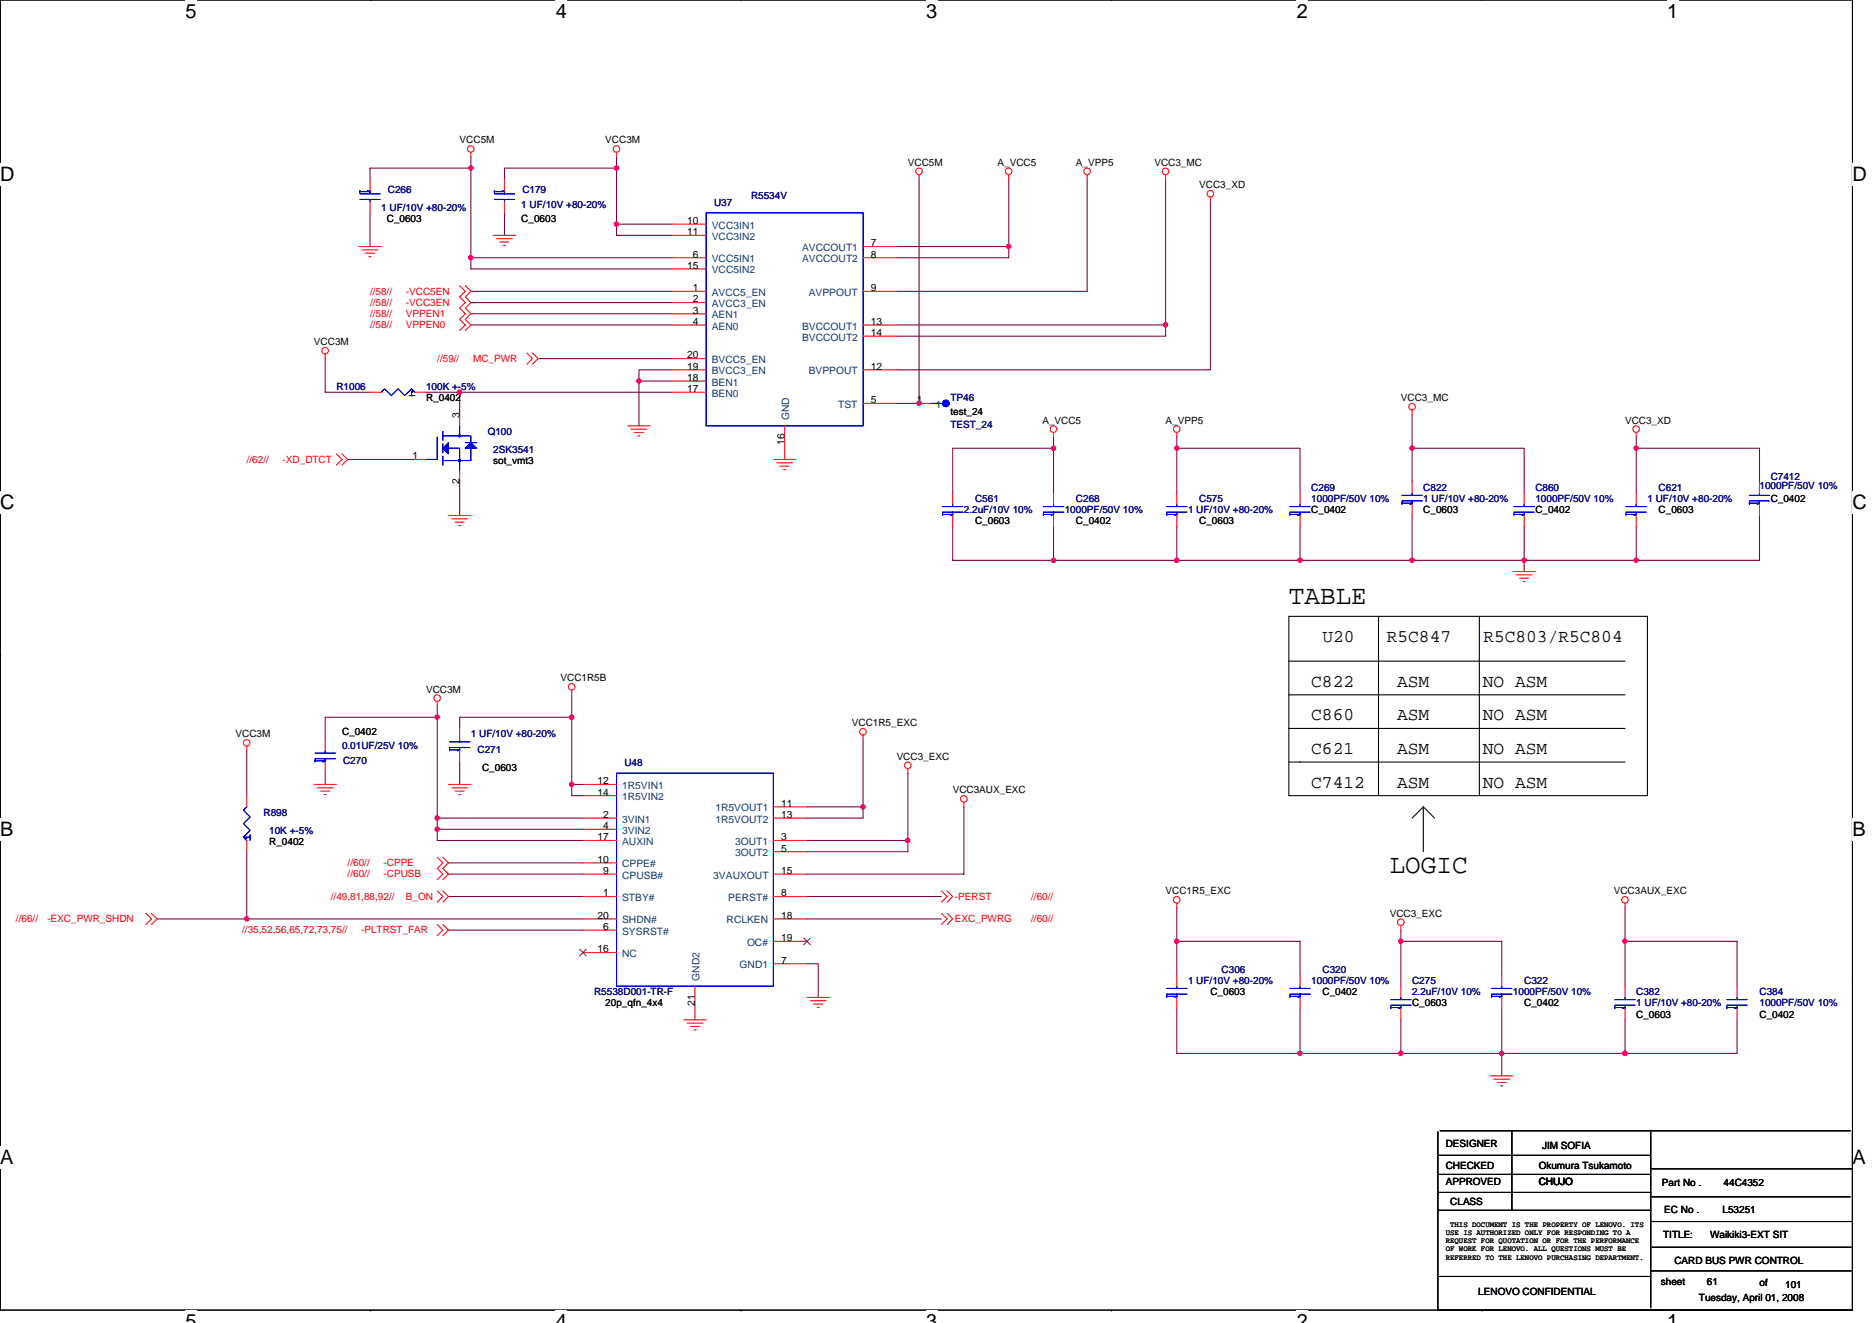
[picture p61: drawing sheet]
<svg xmlns="http://www.w3.org/2000/svg" width="297mm" height="210mm" viewBox="0 0 297 210" stroke-linecap="round" stroke-linejoin="round" font-family="sans-serif">
<defs><g id="words">
<g font-size="4.3">
<text x="204.5" y="95.8">TABLE</text>
<text x="220.5" y="138.5">LOGIC</text>
</g>
<g font-size="3.2">
<text x="29.4" y="2.8">5</text>
<text x="88.2" y="2.8">4</text>
<text x="147" y="2.8">3</text>
<text x="205.8" y="2.8">2</text>
<text x="264.5" y="2.8">1</text>
<text x="0" y="28.8">D</text>
<text x="293.9" y="28.8">D</text>
<text x="0" y="80.8">C</text>
<text x="293.9" y="80.8">C</text>
<text x="0" y="132.7">B</text>
<text x="293.9" y="132.7">B</text>
<text x="0" y="184.7">A</text>
<text x="293.9" y="184.7">A</text>
<text x="29.4" y="210.7">5</text>
<text x="88.2" y="210.7">4</text>
<text x="147" y="210.7">3</text>
<text x="205.8" y="210.7">2</text>
<text x="264.5" y="210.7">1</text>
</g>
<g font-size="2.8">
<text x="209.8" y="101.8">U20</text>
<text x="220.1" y="101.8">R5C847</text>
<text x="235.4" y="101.8">R5C803/R5C804</text>
<text x="208.1" y="108.9">C822</text>
<text x="221.7" y="108.9">ASM</text>
<text x="235.3" y="108.9">NO ASM</text>
<text x="208.1" y="114.3">C860</text>
<text x="208.1" y="119.6">C621</text>
<text x="221.7" y="114.3">ASM</text>
<text x="221.7" y="119.6">ASM</text>
<text x="235.3" y="114.3">NO ASM</text>
<text x="235.3" y="119.6">NO ASM</text>
<text x="208.1" y="124.9">C7412</text>
<text x="221.7" y="124.9">ASM</text>
<text x="235.3" y="124.9">NO ASM</text>
</g>
<g font-size="1.6">
<text x="72.9" y="22.8">VCC5M</text>
<text x="96.1" y="22.8">VCC3M</text>
<text x="144.1" y="26.3">VCC5M</text>
<text x="158.3" y="26.3">A_VCC5</text>
<text x="170.7" y="26.3">A_VPP5</text>
<text x="183.2" y="26.3">VCC3_MC</text>
<text x="190.3" y="29.9">VCC3_XD</text>
<text x="61.4" y="35.2">C_0603</text>
<text x="82.7" y="35.2">C_0603</text>
<text x="109" y="35.5">10</text>
<text x="109" y="37.3">11</text>
<text x="109.9" y="40.9">6</text>
<text x="138.2" y="39.1">7</text>
<text x="138.2" y="40.9">8</text>
<text x="109" y="42.7">15</text>
<text x="109.9" y="46.2">1</text>
<text x="109.9" y="48">2</text>
<text x="138.2" y="46.2">9</text>
<text x="109.9" y="49.8">3</text>
<text x="109.9" y="51.5">4</text>
<text x="138.2" y="51.5">13</text>
<text x="138.2" y="53.3">14</text>
<text x="49.8" y="54.8">VCC3M</text>
<text x="109" y="56.9">20</text>
<text x="109" y="58.7">19</text>
<text x="138.2" y="58.7">12</text>
<text x="67.6" y="63.6">R_0402</text>
<text x="109" y="60.4">18</text>
<text x="109" y="62.2">17</text>
<text x="138.2" y="64">5</text>
<text x="145.5" y="64">1</text>
<text x="150.8" y="65.8">test_24</text>
<text x="222.3" y="63.6">VCC3_MC</text>
<text x="72.9" y="66.3" transform="rotate(-90 72.9 66.3)">3</text>
<text x="124.5" y="70.6" transform="rotate(-90 124.5 70.6)">16</text>
<text x="165.4" y="67.2">A_VCC5</text>
<text x="185" y="67.2">A_VPP5</text>
<text x="257.8" y="67.2">VCC3_XD</text>
<text x="65.5" y="72.9">1</text>
<text x="72.9" y="76.8" transform="rotate(-90 72.9 76.8)">2</text>
<text x="78.3" y="73.6">sot_vmt3</text>
<text x="154.7" y="83.2">C_0603</text>
<text x="170.7" y="83.2">C_0402</text>
<text x="190.3" y="83.2">C_0603</text>
<text x="208.1" y="81.4">C_0402</text>
<text x="225.8" y="81.4">C_0603</text>
<text x="243.6" y="81.4">C_0402</text>
<text x="263.2" y="81.4">C_0603</text>
<text x="281" y="79.7">C_0402</text>
<text x="67.6" y="109.9">VCC3M</text>
<text x="88.9" y="108.1">VCC1R5B</text>
<text x="37.4" y="117">VCC3M</text>
<text x="54.3" y="116.6">C_0402</text>
<text x="135.2" y="115.2">VCC1R5_EXC</text>
<text x="76.5" y="122.3">C_0603</text>
<text x="94.8" y="124.4">12</text>
<text x="142.3" y="120.5">VCC3_EXC</text>
<text x="151.2" y="125.9">VCC3AUX_EXC</text>
<text x="94.8" y="126.2">14</text>
<text x="95.7" y="129.8">2</text>
<text x="95.7" y="131.6">4</text>
<text x="124" y="128">11</text>
<text x="124" y="129.8">13</text>
<text x="42.7" y="134">R_0402</text>
<text x="94.8" y="133.3">17</text>
<text x="94.8" y="136.9">10</text>
<text x="124" y="133.3">3</text>
<text x="124" y="135.1">5</text>
<text x="95.7" y="138.7">9</text>
<text x="95.7" y="142.2">1</text>
<text x="124" y="138.7">15</text>
<text x="124" y="142.2">8</text>
<text x="185" y="141.9">VCC1R5_EXC</text>
<text x="256.1" y="141.9">VCC3AUX_EXC</text>
<text x="94.8" y="145.8">20</text>
<text x="95.7" y="147.6">6</text>
<text x="124" y="145.8">18</text>
<text x="124" y="149.3">19</text>
<text x="220.5" y="145.4">VCC3_EXC</text>
<text x="94.8" y="151.1">16</text>
<text x="124" y="152.9">7</text>
<text x="96.1" y="159.7">20p_qfn_4x4</text>
<text x="110.3" y="159.5" transform="rotate(-90 110.3 159.5)">21</text>
<text x="192.1" y="157.9">C_0603</text>
<text x="209.8" y="157.9">C_0402</text>
<text x="224.1" y="159.7">C_0603</text>
<text x="241.8" y="159.7">C_0402</text>
<text x="259.6" y="161.4">C_0603</text>
<text x="279.2" y="161.4">C_0402</text>
<text x="229.4" y="182.1">DESIGNER</text>
<text x="229.4" y="185.4">CHECKED</text>
<text x="244.2" y="185.4">Okumura Tsukamoto</text>
<text x="244.7" y="182.2">JIM SOFIA</text>
<text x="229.4" y="187.9">APPROVED</text>
<text x="230.1" y="191.1">CLASS</text>
<text x="244.2" y="187.9">CHUJO</text>
<text x="263.7" y="188.1">Part No .</text>
<text x="273.5" y="188.1">44C4352</text>
<text x="263.9" y="196.5">TITLE:</text>
<text x="264.1" y="192.4">EC No .</text>
<text x="271.4" y="196.5">Waikiki3-EXT SIT</text>
<text x="273.3" y="192.4">L53251</text>
<text x="263.5" y="203.9">sheet</text>
<text x="265.7" y="200.6">CARD BUS PWR CONTROL</text>
<text x="270.8" y="203.9">61</text>
<text x="234.6" y="205.5">LENOVO CONFIDENTIAL</text>
<text x="269.6" y="206.4">Tuesday, April 01, 2008</text>
<text x="279.2" y="204.1">of</text>
<text x="283.3" y="204.3">101</text>
</g>
<g font-size="1.6" fill="#000080">
<text x="60.5" y="33.4">1 UF/10V +80-20%</text>
<text x="61.5" y="30.6">C266</text>
<text x="82.7" y="33.1">1 UF/10V +80-20%</text>
<text x="82.9" y="30.6">C179</text>
<text x="113.3" y="32.7">U37</text>
<text x="119.2" y="31.6">R5534V</text>
<text x="53.4" y="61.9">R1006</text>
<text x="67.6" y="61.9">100K +-5%</text>
<text x="150.8" y="63.6">TP46</text>
<text x="77.4" y="69">Q100</text>
<text x="78.3" y="71.8">2SK3541</text>
<text x="150.8" y="67.9">TEST_24</text>
<text x="208.1" y="77.9">C269</text>
<text x="225.8" y="77.9">C822</text>
<text x="243.6" y="77.9">C860</text>
<text x="263.2" y="77.9">C621</text>
<text x="279.2" y="77.5">1000PF/50V 10%</text>
<text x="281" y="76.1">C7412</text>
<text x="152.9" y="81.4">2.2uF/10V 10%</text>
<text x="154.7" y="79.7">C561</text>
<text x="168.9" y="81.4">1000PF/50V 10%</text>
<text x="170.7" y="79.7">C268</text>
<text x="188.5" y="81.4">1 UF/10V +80-20%</text>
<text x="190.3" y="79.7">C575</text>
<text x="208.1" y="79.7">1000PF/50V 10%</text>
<text x="225.8" y="79.7">1 UF/10V +80-20%</text>
<text x="243.6" y="79.7">1000PF/50V 10%</text>
<text x="261.4" y="79.7">1 UF/10V +80-20%</text>
<text x="54.3" y="118.8">0.01UF/25V 10%</text>
<text x="74.7" y="117">1 UF/10V +80-20%</text>
<text x="75.8" y="119.5">C271</text>
<text x="54.4" y="121.3">C270</text>
<text x="99.1" y="121.6">U48</text>
<text x="41.8" y="129.4">R898</text>
<text x="42.7" y="132.3">10K +-5%</text>
<text x="193.8" y="154.3">C306</text>
<text x="209.8" y="154.3">C320</text>
<text x="94.3" y="157.9">R5538D001-TR-F</text>
<text x="188.5" y="156.1">1 UF/10V +80-20%</text>
<text x="208.1" y="156.1">1000PF/50V 10%</text>
<text x="224.1" y="156.1">C275</text>
<text x="224.1" y="157.9">2.2uF/10V 10%</text>
<text x="240.1" y="157.9">1000PF/50V 10%</text>
<text x="241.8" y="156.1">C322</text>
<text x="259.6" y="157.9">C382</text>
<text x="259.6" y="159.7">1 UF/10V +80-20%</text>
<text x="279.2" y="157.9">C384</text>
<text x="279.2" y="159.7">1000PF/50V 10%</text>
</g>
<g font-size="1.6" fill="#004080">
<text x="112.9" y="36.3">VCC3IN1</text>
<text x="112.9" y="38.1">VCC3IN2</text>
<text x="112.9" y="41.6">VCC5IN1</text>
<text x="127.3" y="39.8">AVCCOUT1</text>
<text x="127.3" y="41.6">AVCCOUT2</text>
<text x="112.9" y="43.4">VCC5IN2</text>
<text x="112.9" y="46.9">AVCC5_EN</text>
<text x="128.3" y="46.9">AVPPOUT</text>
<text x="112.9" y="48.7">AVCC3_EN</text>
<text x="112.9" y="50.5">AEN1</text>
<text x="112.9" y="52.3">AEN0</text>
<text x="127.3" y="52.3">BVCCOUT1</text>
<text x="112.9" y="57.6">BVCC5_EN</text>
<text x="112.9" y="59.4">BVCC3_EN</text>
<text x="127.3" y="54.1">BVCCOUT2</text>
<text x="128.3" y="59.4">BVPPOUT</text>
<text x="112.9" y="61.2">BEN1</text>
<text x="112.9" y="62.9">BEN0</text>
<text x="133" y="64.7">TST</text>
<text x="148.5" y="64.7">1</text>
<text x="125.2" y="66.7" transform="rotate(-90 125.2 66.7)">GND</text>
<text x="98.7" y="125.2">1R5VIN1</text>
<text x="98.7" y="127">1R5VIN2</text>
<text x="98.7" y="130.5">3VIN1</text>
<text x="113.5" y="128.7">1R5VOUT1</text>
<text x="113.5" y="130.5">1R5VOUT2</text>
<text x="98.7" y="132.3">3VIN2</text>
<text x="98.7" y="134.1">AUXIN</text>
<text x="98.7" y="137.6">CPPE#</text>
<text x="116.6" y="134.1">3OUT1</text>
<text x="116.6" y="135.8">3OUT2</text>
<text x="98.7" y="139.4">CPUSB#</text>
<text x="98.7" y="143">STBY#</text>
<text x="113.2" y="139.4">3VAUXOUT</text>
<text x="115.5" y="143">PERST#</text>
<text x="98.7" y="146.5">SHDN#</text>
<text x="98.7" y="148.3">SYSRST#</text>
<text x="115.3" y="146.5">RCLKEN</text>
<text x="98.7" y="151.8">NC</text>
<text x="111" y="155.6" transform="rotate(-90 111 155.6)">GND2</text>
<text x="117.4" y="153.6">GND1</text>
<text x="118.5" y="150.1">OC#</text>
</g>
<g font-size="1.6" fill="#f00">
<text x="58.7" y="46.8">//58//</text>
<text x="64.4" y="46.8">-VCC5EN</text>
<text x="58.7" y="48.5">//58//</text>
<text x="58.7" y="50.3">//58//</text>
<text x="58.7" y="52.1">//58//</text>
<text x="64.4" y="48.5">-VCC3EN</text>
<text x="64.4" y="50.3">VPPEN1</text>
<text x="64.4" y="52.1">VPPEN0</text>
<text x="69.4" y="57.4">//59//</text>
<text x="75.1" y="57.4">MC_PWR</text>
<text x="39.2" y="73.4">//62//</text>
<text x="44.8" y="73.4">-XD_DTCT</text>
<text x="55.2" y="137.4">//60//</text>
<text x="60.9" y="137.4">-CPPE</text>
<text x="52.5" y="142.8">//49,81,88,92//</text>
<text x="55.2" y="139.2">//60//</text>
<text x="60.9" y="139.2">-CPUSB</text>
<text x="64.4" y="142.8">B_ON</text>
<text x="151.5" y="142.8">-PERST</text>
<text x="163.6" y="142.8">//60//</text>
<text x="2.5" y="146.3">//66//</text>
<text x="7.5" y="146.3">-EXC_PWR_SHDN</text>
<text x="38.4" y="148.1">//35,52,56,65,72,73,75//</text>
<text x="57.3" y="148.1">-PLTRST_FAR</text>
<text x="151.5" y="146.3">EXC_PWRG</text>
<text x="163.6" y="146.3">//60//</text>
</g>
<g font-size="1.2">
<text x="229.4" y="195.9">USE IS AUTHORIZED ONLY FOR RESPONDING TO A</text>
<text x="229.4" y="197.2">REQUEST FOR QUOTATION OR FOR THE PERFORMANCE</text>
<text x="230.1" y="194.6">THIS DOCUMENT IS THE PROPERTY OF LENOVO. ITS</text>
<text x="229.4" y="198.5">OF WORK FOR LENOVO. ALL QUESTIONS MUST BE</text>
<text x="229.4" y="199.9">REFERRED TO THE LENOVO PURCHASING DEPARTMENT.</text>
</g>
</g></defs>
<path d="M0 0h293.9v207.9h-293.9z" fill="none" stroke="#000" stroke-width=".17"/>
<g fill="#fff">
<path d="M29.4 0h1.8v3.5h-1.8z"/>
<path d="M29.4 207.9h1.8v2h-1.8z"/>
</g>
<path d="M58.8 0h.1M58.8 207.9h.1" fill="none" stroke="#000" stroke-width=".17"/>
<g fill="#fff">
<path d="M88.2 0h1.8v3.5h-1.8z"/>
<path d="M88.2 207.9h1.8v2h-1.8z"/>
</g>
<path d="M117.6 0h.1M117.6 207.9h.1" fill="none" stroke="#000" stroke-width=".17"/>
<g fill="#fff">
<path d="M147 0h1.7v3.5h-1.7z"/>
<path d="M147 207.9h1.7v2h-1.7z"/>
</g>
<path d="M176.4 0h.1M176.4 207.9h.1" fill="none" stroke="#000" stroke-width=".17"/>
<g fill="#fff">
<path d="M205.8 0h1.7v3.5h-1.7z"/>
<path d="M205.8 207.9h1.7v2h-1.7z"/>
</g>
<path d="M235.2 0h.1M235.2 207.9h.1" fill="none" stroke="#000" stroke-width=".17"/>
<g fill="#fff">
<path d="M264.5 0h1.8v3.5h-1.8z"/>
<path d="M264.5 207.9h1.8v2h-1.8z"/>
<path d="M0 26h2.3v3.5h-2.3z"/>
<path d="M293.9 26h2.3v3.5h-2.3z"/>
<path d="M0 77.9h2.3v3.5h-2.3z"/>
<path d="M293.9 77.9h2.3v3.5h-2.3z"/>
</g>
<path d="M0 52h.1M293.9 52h.1" fill="none" stroke="#000" stroke-width=".17"/>
<g fill="#fff">
<path d="M0 129.9h2.1v3.5h-2.1z"/>
<path d="M293.9 129.9h2.1v3.5h-2.1z"/>
</g>
<path d="M0 103.9h.1M293.9 103.9h.1" fill="none" stroke="#000" stroke-width=".17"/>
<path d="M0 103.9h.1" fill="none" stroke="#000" stroke-width=".16"/>
<g fill="#fff">
<path d="M0 181.9h2.2v3.5h-2.2z"/>
<path d="M293.9 181.9h2.2v3.5h-2.2z"/>
</g>
<g fill="none" stroke="#000" stroke-width=".17">
<path d="M204.5 97.8h56.9v28.4h-56.9zM218.7 97.8v28.4M234.7 97.8v28.4M204.5 104.9h53.3M204.5 110.2h53.3M204.5 115.6h53.3M204.5 120.9h53.3M224.1 129.8l1.7-1.8v7.1M225.8 128l1.8 1.8M0 155.9h.1M293.9 155.9h.1M228.2 179.6v28.3"/>
<path d="M228.5 179.4h65.1M239.9 179.6v12.4M261.9 179.6v27.9M293.9 179.4v28.5M228.2 183.3h33.6M228.2 186.3h33.6M228.2 189.2h33.7M228.2 192h33.7M261.9 185.4h32M262.1 193.8h31.7M262.1 189.9h31.5M262.1 197.9h31.7"/>
<path d="M228.2 202.5h33.7M228.3 207.9h65.5M261.9 201.6h31.9"/>
</g>
<g fill="none" stroke="#800040" stroke-width=".17">
<path d="M58.7 33.8v5.3M74.7 24.9v17.8h32M74.7 26.7h-16v1.7M80 33.8v3.5M97.8 24.9v12.4h8.9M97.8 35.6h8.9M97.8 26.7h-17.8v1.7M142.3 39.1h17.8M145.8 28.4v35.6h-3.5M160.1 28.4v12.5h-17.8M172.5 28.4v17.8h-30.2M185 28.4v24.9h-42.7"/>
<path d="M192.1 32v26.7h-49.8M51.6 56.9v5.3h7.1M74.7 40.9h32M74.7 46.2h32M74.7 48h32M74.7 49.8h32M74.7 51.6h32M85.4 56.9h21.3M106.7 58.7h-5.3v1.8M142.3 51.6h42.7M55.2 72.9h10.6M67.6 62.2h39.1"/>
<path d="M72.9 62.2v3.6M72.9 76.5v5.3M106.7 60.5h-5.3v7.1M167.2 71.1h-16v7.1M167.2 69.3v8.9M186.7 71.1h19.6v7.1M186.7 69.3v8.9M224.1 71.1h17.7v7.1M224.1 65.8v10.7M259.6 71.1h19.6v5.4M259.6 69.3v8.9M167.2 83.6v5.3"/>
<path d="M186.7 83.6v5.3M206.3 83.6v5.3M224.1 81.8v7.1M241.8 83.6v7.1M259.6 83.6v5.3M279.2 81.8v7.1h-128v-5.3M39.2 119.1v7.1M69.4 113.8h-17.8v3.5M69.4 112v19.6M90.7 110.2v16h1.8M90.7 113.8h-17.8v1.8M136.9 117.3v12.5h-8.8"/>
<path d="M39.2 135.1v10.7M51.6 122.7v1.8M69.4 131.6v1.7h23.1M69.4 131.6h23.1M69.4 129.8h23.1M71.2 138.7h21.3M71.2 136.9h21.3M72.9 120.9v3.6M90.7 124.5h1.8M128.1 128h8.8M128.1 133.3h16M144.1 122.7v12.4h-16"/>
<path d="M152.9 128v10.7h-24.8M24.9 145.8h67.6M71.2 142.2h21.3M71.2 147.6h21.3M128.1 152.9h1.7v5.3M128.1 142.2h21.3M128.1 145.8h21.3M186.7 144v10.7M186.7 149.4h19.6v5.3M222.3 147.6v8.9M222.3 149.4h16v5.3M257.8 144v12.5"/>
<path d="M257.8 149.4h17.8v7.1M186.7 160v7.1h88.9v-5.3M206.3 160v7.1M222.3 161.8v5.3M238.3 160v10.7M257.8 161.8v5.3"/>
</g>
<g fill="#f0f" stroke="#f0f" stroke-width=".17">
<circle cx="74.7" cy="40.9" r=".35"/>
<circle cx="184.9" cy="51.5" r=".35"/>
<circle cx="160" cy="39.1" r=".35"/>
<circle cx="145.8" cy="64" r=".35"/>
<circle cx="224.1" cy="71.1" r=".35"/>
<circle cx="186.7" cy="71.1" r=".35"/>
<circle cx="186.7" cy="88.9" r=".35"/>
<circle cx="167.2" cy="88.9" r=".35"/>
<circle cx="69.4" cy="131.6" r=".35"/>
<circle cx="69.4" cy="129.8" r=".35"/>
<circle cx="90.7" cy="124.4" r=".35"/>
<circle cx="136.9" cy="128" r=".35"/>
<circle cx="144" cy="133.3" r=".35"/>
<circle cx="257.8" cy="149.3" r=".35"/>
<circle cx="222.3" cy="149.3" r=".35"/>
<circle cx="222.3" cy="167.1" r=".35"/>
<circle cx="186.7" cy="149.3" r=".35"/>
<circle cx="206.3" cy="167.1" r=".35"/>
<circle cx="257.8" cy="167.1" r=".35"/>
<circle cx="97.8" cy="26.7" r=".35"/>
<circle cx="74.7" cy="26.7" r=".35"/>
<circle cx="97.8" cy="35.5" r=".35"/>
<circle cx="39.1" cy="145.8" r=".35"/>
<circle cx="90.7" cy="113.8" r=".35"/>
<circle cx="69.4" cy="113.8" r=".35"/>
<circle cx="72.9" cy="62.2" r=".35"/>
<circle cx="101.4" cy="60.4" r=".35"/>
<circle cx="259.6" cy="71.1" r=".35"/>
<circle cx="259.6" cy="88.9" r=".35"/>
<circle cx="238.3" cy="167.1" r=".35"/>
<circle cx="206.3" cy="88.9" r=".35"/>
<circle cx="241.8" cy="88.9" r=".35"/>
<circle cx="224.1" cy="88.9" r=".35"/>
<circle cx="167.2" cy="71.1" r=".35"/>
</g>
<g fill="none" stroke="#f00" stroke-width=".17">
<path d="M56.9 39.1h3.6M57.5 39.6h2.5M58.7 28.4v1.8M58.7 32v1.8M74.7 24.2v.7M78.3 37.3h3.5M78.8 37.9h2.5M79.3 38.4h1.5M79.9 38.9h.3M80 28.4v1.8M80 32v1.8M97.8 24.2v.7"/>
<path d="M106.7 37.3h5.4M106.7 35.6h5.4M136.9 39.1h5.4M145.8 27.7v.7M160.1 27.7v.7M172.5 27.7v.7M185 27.7v.7M192.1 31.3v.7M51.6 56.2v.7M58 40.2h1.4M58.5 40.7h.4M72.9 45.3l.9 .9-.9 .9 .9 .9-.9 .9 .9 .9-.9 .9 .9 .9-.9 .9"/>
<path d="M73.8 45.3l.9 .9-.9 .9 .9 .9-.9 .9 .9 .9-.9 .9 .9 .9-.9 .9M83.6 56l.9 .9-.9 .9M84.5 56l.9 .9-.9 .9M106.7 40.9h5.4M106.7 42.7h5.4M106.7 46.2h5.4M106.7 48h5.4M106.7 49.8h5.4M106.7 51.6h5.4M106.7 56.9h5.4M106.7 58.7h5.4M136.9 40.9h5.4"/>
<path d="M136.9 46.2h5.4M136.9 51.6h5.4M136.9 58.7h5.4M136.9 53.3h5.4M53.4 72l.9 .9-.9 .9M54.3 72l.9 .9-.9 .9M58.7 62.2h1.8M65.8 72.9h1.8M65.8 62.2h1.8M72.9 65.8v1.8M72.9 74.7v1.8M99.6 67.6h3.6"/>
<path d="M100.1 68.1h2.5M100.7 68.6h1.4M101.2 69.2h.4M106.7 62.2h5.4M106.7 60.5h5.4M122.7 72.9h3.6M123.3 73.4h2.4M123.8 74h1.4M124.3 74.5h.4M124.5 67.6v5.3M136.9 64h5.4M145.8 64h1.8"/>
<path d="M151.2 78.2v1.8M167.2 68.6v.7M167.2 78.2v1.8M186.7 68.6v.7M186.7 78.2v1.8M206.3 78.2v1.8M224.1 65.1v.7M224.1 76.5v1.7M241.8 78.2v1.8M259.6 68.6v.7M259.6 78.2v1.8M279.2 76.5v1.7"/>
<path d="M71.2 81.8h3.5M71.7 82.3h2.5M72.2 82.8h1.5M72.8 83.4h.3M151.2 81.8v1.8M167.2 81.8v1.8M186.7 81.8v1.8M206.3 81.8v1.8M224.1 80v1.8M240.1 90.7h3.5M240.6 91.2h2.5M241.1 91.7h1.5"/>
<path d="M241.7 92.3h.3M241.8 81.8v1.8M259.6 81.8v1.8M279.2 80v1.8M39.2 118.4v.7M51.6 117.3v1.8M69.4 111.3v.7M72.9 115.6v1.7M72.9 119.1v1.8M90.7 109.5v.7M136.9 116.6v.7M39.2 126.2v1.8"/>
<path d="M39.2 133.3v1.8M49.8 124.5h3.6M50.4 125h2.4M50.9 125.5h1.4M51.4 126.1h.4M51.6 120.9v1.8M69.4 136l.9 .9-.9 .9 .9 .9-.9 .9M70.3 136l.9 .9-.9 .9 .9 .9-.9 .9M71.2 124.5h3.5M71.7 125h2.5M72.2 125.5h1.5M72.8 126.1h.3"/>
<path d="M92.5 124.5h5.3M92.5 126.2h5.3M92.5 129.8h5.3M92.5 131.6h5.3M92.5 133.3h5.3M92.5 136.9h5.3M92.5 138.7h5.3M122.7 129.8h5.4M122.7 133.3h5.4M122.7 138.7h5.4M122.7 128h5.4M122.7 135.1h5.4"/>
<path d="M144.1 122v.7M152.9 127.3v.7M23.2 144.9l.8 .9-.8 .9M24 144.9l.9 .9-.9 .9M69.4 146.7l.9 .9-.9 .9M69.4 141.4l.9 .8-.9 .9M70.3 146.7l.9 .9-.9 .9M70.3 141.4l.9 .8-.9 .9M92.5 142.2h5.3M92.5 145.8h5.3M92.5 147.6h5.3M92.5 151.1h5.3"/>
<path d="M110.3 156.5v5.3M122.7 142.2h5.4M122.7 145.8h5.4M122.7 149.4h5.4M122.7 152.9h5.4M128.1 158.2h3.5M128.6 158.8h2.5M129.1 159.3h1.5M129.7 159.9h.3M149.4 141.4l.9 .8-.9 .9M149.4 144.9l.9 .9-.9 .9M150.3 141.4l.9 .8-.9 .9"/>
<path d="M150.3 144.9l.9 .9-.9 .9M186.7 143.3v.7M186.7 154.7v1.8M186.7 158.2v1.8M206.3 154.7v1.8M206.3 158.2v1.8M222.3 146.9v.7M222.3 156.5v1.7M238.3 154.7v1.8M238.3 158.2v1.8M257.8 143.3v.7M257.8 156.5v1.7"/>
<path d="M275.6 156.5v1.7M108.5 161.8h3.6M109 162.3h2.5M109.6 162.9h1.4M110.1 163.4h.3M222.3 160v1.8M236.5 170.7h3.6M237 171.2h2.5M237.6 171.7h1.4M238.1 172.3h.4M257.8 160v1.8M275.6 160v1.8"/>
<circle cx="74.7" cy="23.6" r=".52"/>
<circle cx="97.8" cy="23.6" r=".52"/>
<circle cx="145.8" cy="27.2" r=".52"/>
<circle cx="160" cy="27.2" r=".52"/>
<circle cx="172.5" cy="27.2" r=".52"/>
<circle cx="184.9" cy="27.2" r=".52"/>
<circle cx="192" cy="30.7" r=".52"/>
<circle cx="51.6" cy="55.6" r=".52"/>
<circle cx="167.2" cy="68.1" r=".52"/>
<circle cx="186.7" cy="68.1" r=".52"/>
<circle cx="224.1" cy="64.5" r=".52"/>
<circle cx="259.6" cy="68.1" r=".52"/>
<circle cx="39.1" cy="117.9" r=".52"/>
<circle cx="69.4" cy="110.8" r=".52"/>
<circle cx="90.7" cy="109" r=".52"/>
<circle cx="136.9" cy="116.1" r=".52"/>
<circle cx="144" cy="121.4" r=".52"/>
<circle cx="152.9" cy="126.8" r=".52"/>
<circle cx="186.7" cy="142.8" r=".52"/>
<circle cx="222.3" cy="146.3" r=".52"/>
<circle cx="257.8" cy="142.8" r=".52"/>
</g>
<g fill="none" stroke="#00f" stroke-width=".17">
<path d="M57.1 31.6h3.2M57.1 30.8h3.2M57.1 30.2v.4M58.4 30.2l.3 .2h-1.6M58.7 30.2v.6M58.7 31.6v.4M78.4 31.6h3.3M78.4 30.8h3.3M78.4 30.2v.4M79.7 30.2l.3 .2h-1.6M80 30.2v.6M80 31.6v.4"/>
<path d="M112.1 33.8h24.8v33.8h-24.8zM60.5 62.2l.5-.5 1.1 1.1 1.1-1.1 1 1.1 1.1-1.1 .5 .5M64.9 62.8h.9M65.5 62.2l-.2-.1v.7M69.4 69.3v3.6h-1.8M70.3 69.2h4.4v1M70.3 68.5v1.4M70.3 70.4v1.4M70.3 72.4v1.4M71.2 71.1h1.7v3.6M72.9 67.6v1.6M73.8 70.2h1.8"/>
<path d="M74.7 71.1v2h-4.4M147.6 64h1.8M222.5 78.6h3.2M222.5 79.5h3.2M222.5 79.8h1.6l-.4 .2M222.5 79.7v.3M224.1 78.2v.4M224.1 79.5v.5M277.6 78.6h3.2M277.6 79.5h3.2M277.6 79.8h1.6l-.4 .2M277.6 79.7v.3"/>
<path d="M279.2 78.2v.4M279.2 79.5v.5M149.6 80.4h3.2M149.6 81.3h3.2M149.6 81.6h1.6l-.4 .2M149.6 81.4v.4M151.2 80v.4M151.2 81.3v.5M165.6 80.4h3.2M165.6 81.3h3.2M165.6 81.6h1.6l-.4 .2M165.6 81.4v.4"/>
<path d="M167.2 80v.4M167.2 81.3v.5M185.1 81.4v.4M185.1 80.4h3.2M185.1 81.3h3.2M185.1 81.6h1.6l-.3 .2M186.7 80v.4M186.7 81.3v.5M204.7 80.4h3.2M204.7 81.3h3.2M204.7 81.6h1.6l-.4 .2M204.7 81.4v.4"/>
<path d="M206.3 80v.4M206.3 81.3v.5M240.2 80.4h3.3M240.2 81.3h3.3M240.2 81.6h1.6l-.3 .2M240.2 81.4v.4M241.8 80v.4M241.8 81.3v.5M258 80.4h3.2M258 81.3h3.2M258 81.6h1.6l-.3 .2M258 81.4v.4"/>
<path d="M259.6 80v.4M259.6 81.3v.5M50 119.5h3.2M51.6 119.1v.4M71.3 117.7h3.2M71.3 118.6h3.2M71.3 119h1.6l-.3 .1M71.3 118.8v.3M72.9 117.3v.4M72.9 118.6v.5M39.2 128l-.6 .5 1.1 1.1-1.1 1.1 1.1 1-1.1 1.1 .6 .5M39.7 132.8h-.7l.2 .2"/>
<path d="M39.7 132.5v.8M50 120.4h3.2M50 120.7h1.6l-.4 .2M50 120.5v.4M51.6 120.4v.5M97.8 122.7h24.9v33.8h-24.9zM185.1 156.8h3.2M185.1 157.7h3.2M185.1 158.1h1.6l-.3 .1M185.1 157.9v.3M186.7 156.5v.3M186.7 157.7v.5"/>
<path d="M204.7 156.8h3.2M204.7 157.7h3.2M204.7 158.1h1.6l-.4 .1M204.7 157.9v.3M206.3 156.5v.3M206.3 157.7v.5M220.7 158.6h3.2M220.7 159.5h3.2M220.7 159.9h1.6l-.4 .1M220.7 159.7v.3M222.3 158.2v.4M222.3 159.5v.5"/>
<path d="M236.7 156.8h3.2M236.7 157.7h3.2M236.7 158.1h1.6l-.4 .1M236.7 157.9v.3M238.3 156.5v.3M238.3 157.7v.5M256.2 158.6h3.3M256.2 159.5h3.3M256.2 159.9h1.6l-.3 .1M256.2 159.7v.3M257.8 158.2v.4M257.8 159.5v.5"/>
<path d="M274 158.6h3.2M274 159.5h3.2M274 159.9h1.6l-.3 .1M274 159.7v.3M275.6 158.2v.4M275.6 159.5v.5"/>
</g>
<g fill="#00f" stroke="#00f" stroke-width=".17">
<path d="M70.3 71.1l.9-.9v1.8z" fill-rule="evenodd"/>
<path d="M74.7 70.2l.9 .9h-1.8z" fill-rule="evenodd"/>
<path d="M72.8 69h.2v.3h-.2z" fill-rule="evenodd"/>
<path d="M72.8 72.9h.2v.3h-.2z" fill-rule="evenodd"/>
<path d="M70.3 71.1l.9-.9v1.8z" fill-rule="evenodd"/>
<path d="M74.7 70.2l.9 .9h-1.8z" fill-rule="evenodd"/>
<path d="M72.8 69h.2v.3h-.2z" fill-rule="evenodd"/>
<path d="M72.8 72.9h.2v.3h-.2z" fill-rule="evenodd"/>
<circle cx="150.1" cy="64" r=".52"/>
</g>
<path d="M92 150.6l1 1.1M93 150.6l-1.1 1.1M127.5 148.8l1.1 1.1M128.6 148.8l-1.1 1.1" fill="none" stroke="#804000" stroke-width=".16"/>
<use href="#words"/>
</svg>
